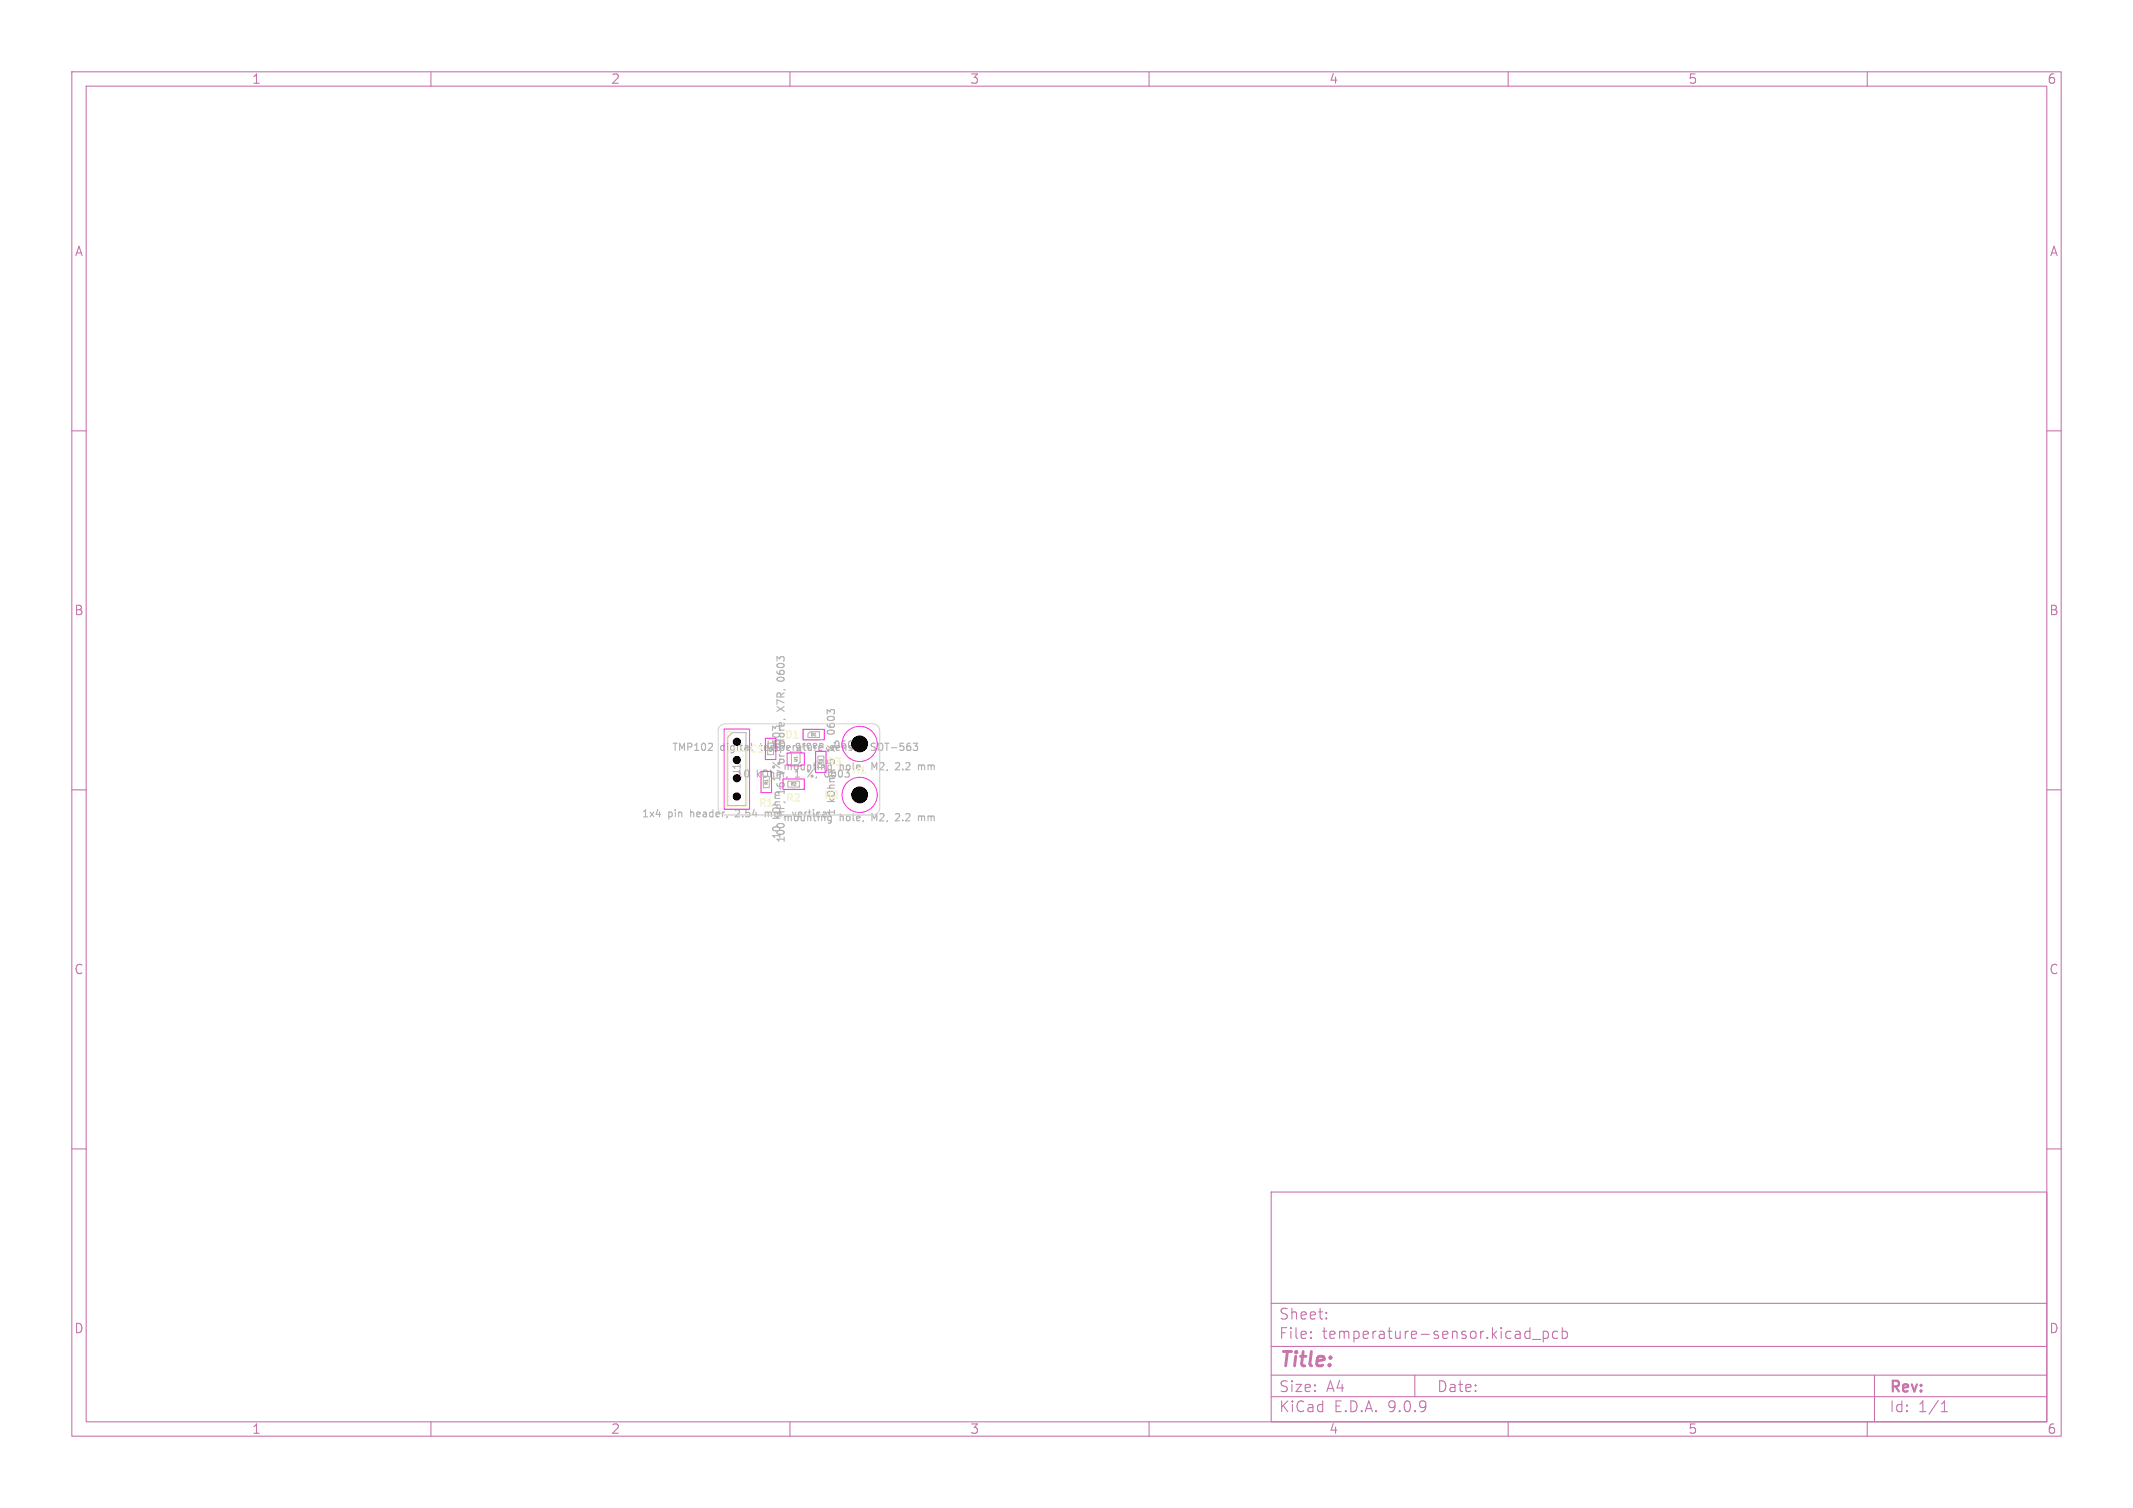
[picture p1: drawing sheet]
<svg xmlns="http://www.w3.org/2000/svg" width="297mm" height="210mm" viewBox="0 0 297 210" stroke-linecap="round" stroke-linejoin="round" font-family="sans-serif">
<defs><g id="words">
<text font-size="2.8" fill="#c872ab" x="178" y="190.9">Title:</text>
<g font-size="2.1" fill="#c872ab">
<text x="178" y="184">Sheet:</text>
<text x="178" y="186.7">File:</text>
<text x="184.1" y="186.7">temperature-sensor.kicad_pcb</text>
<text x="178" y="196.9">KiCad</text>
<text x="178" y="194.1">Size:</text>
<text x="184.7" y="194.1">A4</text>
<text x="185.7" y="196.9">E.D.A.</text>
<text x="193.3" y="196.9">9.0.9</text>
<text x="200" y="194.1">Date:</text>
<text x="263" y="194.3">Rev:</text>
<text x="263" y="196.9">Id:</text>
<text x="267.1" y="196.9">1/1</text>
</g>
<g font-size="1.8" fill="#c872ab">
<text x="35" y="11.9">1</text>
<text x="85" y="11.9">2</text>
<text x="135" y="11.9">3</text>
<text x="185" y="11.9">4</text>
<text x="235" y="11.9">5</text>
<text x="285" y="11.9">6</text>
<text x="10.3" y="35.9">A</text>
<text x="285.4" y="35.9">A</text>
<text x="10.3" y="85.9">B</text>
<text x="285.3" y="85.9">B</text>
<text x="10.3" y="135.9">C</text>
<text x="285.3" y="135.9">C</text>
<text x="10.3" y="185.9">D</text>
<text x="285.3" y="185.9">D</text>
<text x="35" y="199.9">1</text>
<text x="85" y="199.9">2</text>
<text x="135" y="199.9">3</text>
<text x="185" y="199.9">4</text>
<text x="235" y="199.9">5</text>
<text x="285" y="199.9">6</text>
</g>
<g font-size="1.4" fill="#afafaf">
<text x="109.5" y="93.4" transform="rotate(-90 109.5 93.4)">0603</text>
<text x="109.5" y="97.8" transform="rotate(-90 109.5 97.8)">X7R,</text>
<text x="116.5" y="101.6" transform="rotate(-90 116.5 101.6)">0603</text>
<text x="93.5" y="104.8">TMP102</text>
<text x="100.3" y="104.8">digital</text>
<text x="108.9" y="106.5" transform="rotate(-90 108.9 106.5)">%,</text>
<text x="108.9" y="103.9" transform="rotate(-90 108.9 103.9)">0603</text>
<text x="109.5" y="103" transform="rotate(-90 109.5 103)">more,</text>
<text x="116.4" y="104.5">0603</text>
<text x="116.5" y="104.2" transform="rotate(-90 116.5 104.2)">%,</text>
<text x="116.9" y="107.5">hole,</text>
<text x="118.6" y="104.3">H1</text>
<text x="121.6" y="107.5">M2,</text>
<text x="122" y="104.8">SOT-563</text>
<text x="125.1" y="107.5">2.2</text>
<text x="128.5" y="107.5">mm</text>
<text x="103.3" y="108.1" transform="rotate(-90 103.3 108.1)">J1</text>
<text x="108.9" y="108.5" transform="rotate(-90 108.9 108.5)">1</text>
<text x="109.5" y="113.6" transform="rotate(-90 109.5 113.6)">nF,</text>
<text x="109.5" y="110.4" transform="rotate(-90 109.5 110.4)">16</text>
<text x="110.9" y="108.5">1</text>
<text x="112.9" y="108.5">%,</text>
<text x="115.5" y="108.5">0603</text>
<text x="116.5" y="113.7" transform="rotate(-90 116.5 113.7)">1</text>
<text x="116.5" y="111.7" transform="rotate(-90 116.5 111.7)">kOhm,</text>
<text x="118.6" y="111.4">H2</text>
<text x="89.3" y="114">1x4</text>
<text x="93" y="114">pin</text>
<text x="96.3" y="114">header,</text>
<text x="102.8" y="114">2.54</text>
<text x="107.2" y="114">mm,</text>
<text x="108.9" y="117" transform="rotate(-90 108.9 117)">10</text>
<text x="108.9" y="114.1" transform="rotate(-90 108.9 114.1)">kOhm,</text>
<text x="109" y="114.6">mounting</text>
<text x="109.5" y="117.5" transform="rotate(-90 109.5 117.5)">100</text>
<text x="111.3" y="114">vertical</text>
<text x="116.9" y="114.6">hole,</text>
<text x="121.6" y="114.6">M2,</text>
<text x="125.1" y="114.6">2.2</text>
<text x="128.5" y="114.6">mm</text>
</g>
<g font-size="1.4" fill="#ff26e2">
<text x="104.3" y="105">C1temperature</text>
<text x="106.6" y="104.5">LED,</text>
<text x="109" y="107.5">mounting</text>
<text x="109.5" y="107.4" transform="rotate(-90 109.5 107.4)">V or</text>
<text x="110.8" y="104.5">green,</text>
</g>
<g font-size="1.4" fill="#f2eda1">
<text x="109.3" y="103">D1</text>
<text x="115.1" y="106.8">R3</text>
<text x="116.5" y="106.2" transform="rotate(-90 116.5 106.2)">5</text>
<text x="118.6" y="107.9">H1</text>
<text x="105.3" y="108.5">kOhm,</text>
<text x="105.6" y="112.5">R1</text>
<text x="109.4" y="111.8">R2</text>
<text x="114.7" y="111.4">H2</text>
</g>
<text font-size="1.4" x="102.4" y="108.5">10</text>
<g font-size=".6" fill="#afafaf">
<text x="107.6" y="104.7" transform="rotate(-90 107.6 104.7)">C1</text>
<text x="111.1" y="106.2" transform="rotate(-90 111.1 106.2)">U1</text>
<text x="112.9" y="102.6">D1</text>
<text x="114.6" y="106.5" transform="rotate(-90 114.6 106.5)">R3</text>
<text x="107" y="109.3" transform="rotate(-90 107 109.3)">R1</text>
<text x="110.1" y="109.5">R2</text>
</g>
</g></defs>
<g fill="none" stroke="#c872ab" stroke-width=".15">
<path d="M10 10h277v190h-277zM12 12h273v186h-273zM60 10v2M110 10v2M160 10v2M210 10v2M260 10v2M10 60h2M285 60h2M10 110h2M285 110h2M10 160h2"/>
<path d="M177 166h108v32h-108zM285 160h2M60 198v2M110 198v2M160 198v2M177 194.5h108M177 191.5h108M177 187.5h108M177 181.5h108M182.5 186.3h.1l-.1 .1M182.5 186.3v.1M182.5 185.5v.1"/>
<path d="M182.5 185.5h.1l-.1 .1M184.7 183.6v.1M184.7 183.6h-.1l.1 .1M184.7 182.8v.1M184.7 182.8h-.1l.1 .1M197 191.5v3M210 198v2M212.9 185.4l.1 .1M213 184.9v1.5M213 186.3l-.1 .1M213.4 186.5h1.1M214.9 185.4v1.5"/>
<path d="M214.9 185.5l.4-.1 .3 .3v.4l-.1 .2-.2 .1-.4-.1M216.9 185.5l-.4-.1-.3 .3v.4l.1 .2 .2 .1 .4-.1M217.5 185.5l.5-.1 .2 .3v.4l-.1 .2-.1 .1-.5-.1M217.5 184.9v1.5M260 198v2M261 191.5v6.5M270.3 196.6h.9M270.3 195.5l.4-.4v1.5"/>
</g>
<g fill="none" stroke="#afafaf" stroke-width=".15">
<path d="M108.2 98.4l1 .7M108.3 94.4l.3-.1 .5 .1M108.4 93.9h.7M108.7 93.9h.1M109.2 98.4l-1 .7M91.4 113.4h.6M98.6 104.5h.6M99.2 103.6v.3M102.9 113.2l-.5 .6h.6M106.6 113.1v.7M106.8 113.1l-.2 .1M107.6 106.2l1 .7"/>
<path d="M107.6 106.9h.2M108.6 114.7h-.2M115.2 103.9l1 .7M115.2 101.9l.1 .2 .3 .1M115.2 104.6h.2M115.7 106.5v.8M115.7 114.4l-.1 .2h-.3M116.2 101.9l-.1 .2-.3 .1M121.3 104.5h.4M121.7 103.5h-.2l-.2 .2 .1 .2 .3 .1M125.2 106.6l-.5 .6h.6M125.2 113.7l-.5 .6h.6"/>
<path d="M127.9 106.5v.7M127.9 113.6v.7M128.2 106.5l-.3 .1M128.2 113.6l-.3 .1"/>
</g>
<path d="M102 102h1.9v10.2h-2.6v-9.5zM106.3 108.1h.8v1.6h-.8zM109.7 108.8h1.6v.8h-1.6zM110.2 104.9h1.2v1.3l-.3 .3h-.9zM112.8 101.9h1.3v.8h-1.6v-.5zM113.9 105.3h.8v1.6h-.8z" fill="none" stroke="#afafaf" stroke-width=".14"/>
<path d="M101.2 104.6h2.8v7.7h-2.8zM102.6 101.9h-1.4v1.4M110.3 108.7h.4M110.3 109.7h.4M113.8 105.9v.4M114.1 101.6h-2.3v1.4h2.3" fill="none" stroke="#f2eda1" stroke-width=".14"/>
<path d="M100.3 101.1l.3-.2 .4-.1h20.5a1 1 0 0 1 1 1v10.7a1 1 0 0 1-1 1h-20.5a1 1 0 0 1-1-1v-10.7l.1-.3z" fill="none" stroke="#d0d2cd" stroke-width=".14"/>
<g fill="none" stroke="#ff26e2" stroke-width=".14">
<path d="M100.8 101.5h3.6v11.2h-3.6zM106 107.4h1.4v3h-1.4zM106.6 102.8h1.4v3h-1.4zM109 108.5h3v1.4h-3zM111.8 101.6h3v1.4h-3zM112 104.9v1.6M113.6 104.6h1.4v3h-1.4z"/>
<circle cx="119.7" cy="110.7" r="2.45"/>
<circle cx="119.7" cy="103.6" r="2.45"/>
</g>
<g fill="#000" stroke="#000" stroke-width=".14">
<circle cx="102.6" cy="105.8" r=".5"/>
<circle cx="102.6" cy="110.9" r=".5"/>
<circle cx="102.6" cy="103.3" r=".5"/>
<circle cx="119.7" cy="110.7" r="1.1"/>
<circle cx="119.7" cy="103.6" r="1.1"/>
</g>
<use href="#words"/>
</svg>
